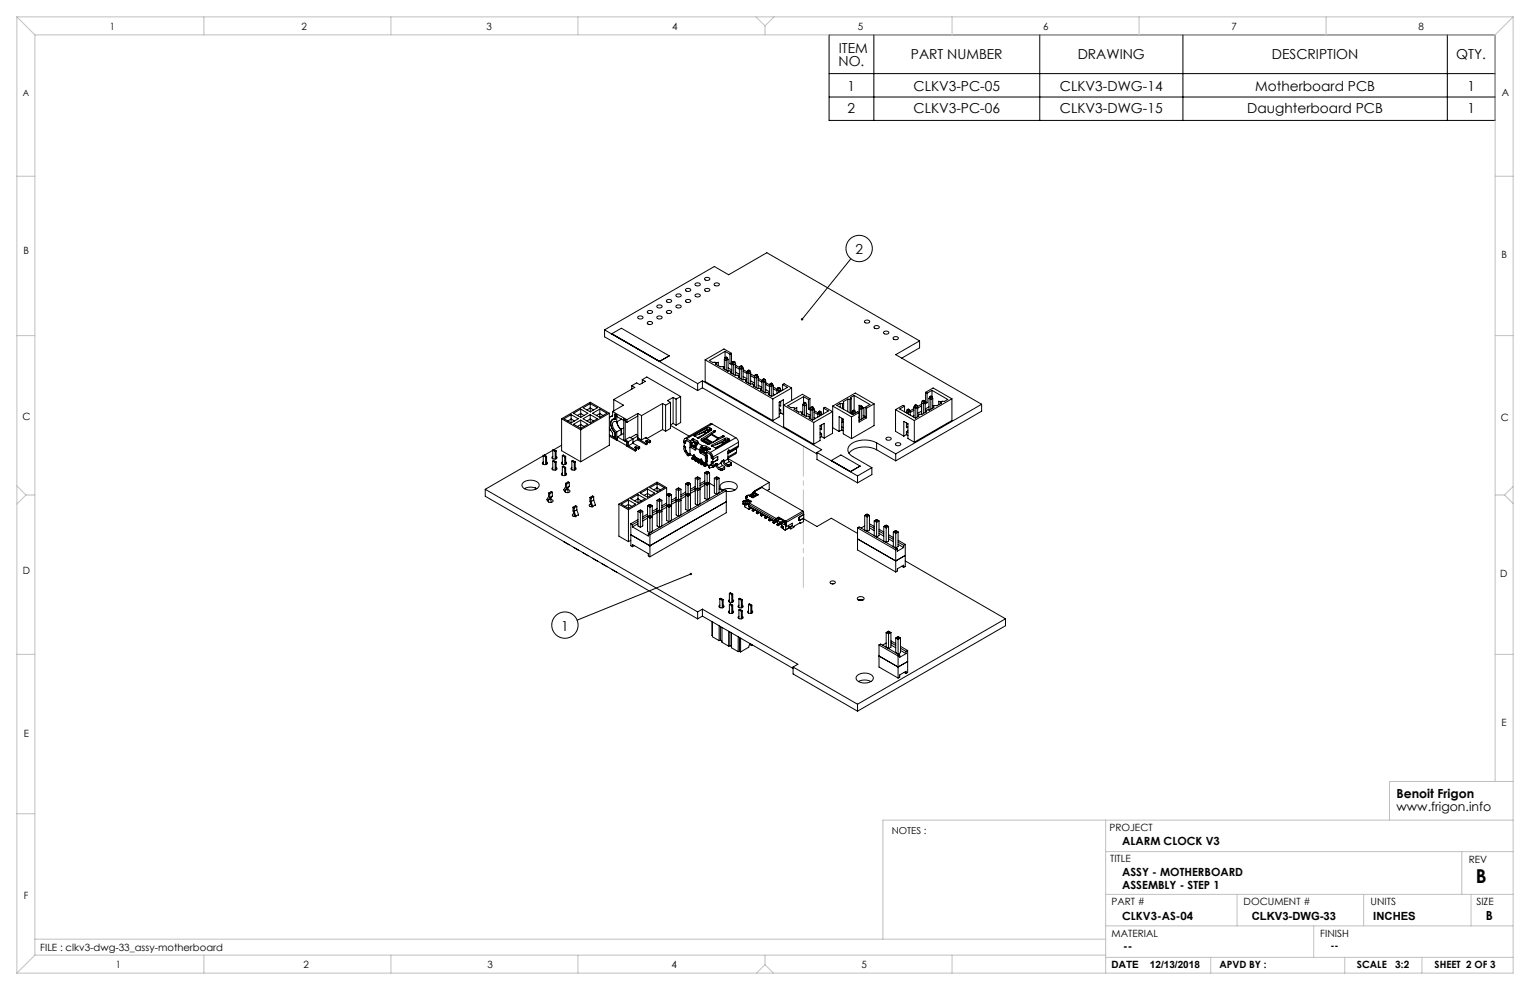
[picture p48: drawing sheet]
<svg xmlns="http://www.w3.org/2000/svg" width="432mm" height="279mm" viewBox="0 0 432 279" stroke-linecap="round" stroke-linejoin="round" font-family="sans-serif">
<defs><g id="words">
<text font-size="5.4" x="416.5" y="249.1">B</text>
<g font-size="3.9">
<text x="236.8" y="14.8">ITEM</text>
<text x="257.1" y="16.8">PART NUMBER</text>
<text x="304.2" y="16.8">DRAWING</text>
<text x="359" y="16.8">DESCRIPTION</text>
<text x="411" y="16.8">QTY.</text>
<text x="236.6" y="18.7">NO.</text>
<text x="239.2" y="25.5">1</text>
<text x="257.8" y="25.5">CLKV3-PC-05</text>
<text x="299.1" y="25.5">CLKV3-DWG-14</text>
<text x="354.2" y="25.5">Motherboard PCB</text>
<text x="414.1" y="25.5">1</text>
<text x="239.2" y="31.8">2</text>
<text x="257.8" y="31.8">CLKV3-PC-06</text>
<text x="299.1" y="31.8">CLKV3-DWG-15</text>
<text x="352" y="31.8">Daughterboard PCB</text>
<text x="414.1" y="31.8">1</text>
<text x="241.4" y="71.8">2</text>
<text x="158.4" y="178.1">1</text>
</g>
<g font-size="3.5">
<text x="394.1" y="225.3">Benoit Frigon</text>
<text x="394.1" y="228.8">www.frigon.info</text>
<text x="419.3" y="259.7">B</text>
</g>
<g font-size="3.2">
<text x="316.7" y="238.4">ALARM CLOCK V3</text>
<text x="316.7" y="247.3">ASSY - MOTHERBOARD</text>
<text x="316.7" y="250.8">ASSEMBLY - STEP 1</text>
<text x="316.7" y="259.7">CLKV3-AS-04</text>
<text x="353.3" y="259.7">CLKV3-DWG-33</text>
<text x="387.6" y="259.7">INCHES</text>
<text x="317" y="268.2">--</text>
</g>
<g font-size="2.8">
<text x="31" y="8.5">1</text>
<text x="85.1" y="8.5">2</text>
<text x="137.3" y="8.5">3</text>
<text x="189.7" y="8.5">4</text>
<text x="242.1" y="8.5">5</text>
<text x="294.4" y="8.5">6</text>
<text x="347.6" y="8.5">7</text>
<text x="400.3" y="8.5">8</text>
<text x="423.8" y="27.2">A</text>
<text x="6.7" y="71.8">B</text>
<text x="423.8" y="72.8">B</text>
<text x="6.4" y="118.6">C</text>
<text x="423.5" y="118.9">C</text>
<text x="6.5" y="162.1">D</text>
<text x="423.4" y="163">D</text>
<text x="6.7" y="207.9">E</text>
<text x="423.7" y="204.9">E</text>
<text x="313.1" y="234.6">PROJECT</text>
<text x="313.3" y="243.2">TITLE</text>
<text x="414.5" y="243.6">REV</text>
<text x="6.7" y="253.8">F</text>
<text x="313.7" y="255.3">PART #</text>
<text x="351" y="255.3">DOCUMENT #</text>
<text x="386.8" y="255.3">UNITS</text>
<text x="416.7" y="255.3">SIZE</text>
<text x="11.4" y="268.4">FILE : clkv3-dwg-33_assy-motherboard</text>
<text x="313.7" y="264.6">MATERIAL</text>
<text x="372.6" y="264.5">FINISH</text>
<text x="375.5" y="267.9">--</text>
<text x="32.7" y="273.3">1</text>
<text x="85.7" y="273.3">2</text>
<text x="137.6" y="273.3">3</text>
<text x="189.6" y="273.3">4</text>
<text x="243.2" y="273.2">5</text>
<text x="313.7" y="273.3">DATE</text>
<text x="324.5" y="273.3">12/13/2018</text>
<text x="344.1" y="273.1">APVD BY :</text>
<text x="383" y="273.1">SCALE</text>
<text x="393.8" y="273.1">3:2</text>
<text x="404.9" y="273.1">SHEET 2 OF 3</text>
</g>
<text font-size="2.7" x="251.7" y="235.2">NOTES :</text>
<text font-size="2.5" x="6.4" y="27">A</text>
</g></defs>
<g fill="none" stroke="#000" stroke-width=".28">
<path d="M234 9.8h188v24.2h-188zM246.6 9.8v24.2M293.4 9.8v24.2M333.8 9.8v24.2M408.5 9.8v24.2M234 27.4h188M234 20.8h188M198.9 78.5a.78 .78 0 0 1 .8-.3 .78 .78 0 0 1 .6 .7 .78 .78 0 0 1-.8 .3 .78 .78 0 0 1-.6-.7zM240.1 73l-13.7 17.1M170.6 93.1l26.3 15.2M170.6 93.1l31-17.9 4 2.3 10.8-6.2 43.1 24.9M170.6 93.1v2l26.3 15.1"/>
<path d="M172.7 94.2l13.4 7.8M172.7 94.2l2.7-1.6 13.4 7.8M172.7 94.2h.1M180 89.4a.78 .78 0 0 1 .8-.3 .78 .78 0 0 1 .6 .7 .78 .78 0 0 1-.8 .3 .78 .78 0 0 1-.6-.7zM182.7 87.9a.78 .78 0 0 1 .8-.3 .78 .78 0 0 1 .6 .6 .78 .78 0 0 1-.8 .3 .78 .78 0 0 1-.6-.6zM182.7 91a.78 .78 0 0 1 .8-.3 .78 .78 0 0 1 .6 .6 .78 .78 0 0 1-.8 .3 .78 .78 0 0 1-.6-.6zM185.4 86.3a.78 .78 0 0 1 .8-.3 .78 .78 0 0 1 .6 .7 .78 .78 0 0 1-.8 .3 .78 .78 0 0 1-.6-.7zM185.4 89.4a.78 .78 0 0 1 .8-.3 .78 .78 0 0 1 .6 .7 .78 .78 0 0 1-.8 .3 .78 .78 0 0 1-.6-.7zM188.1 84.8a.78 .78 0 0 1 .8-.3 .78 .78 0 0 1 .6 .6 .78 .78 0 0 1-.8 .3 .78 .78 0 0 1-.6-.6zM188.1 87.9a.78 .78 0 0 1 .8-.3 .78 .78 0 0 1 .6 .6 .78 .78 0 0 1-.8 .3 .78 .78 0 0 1-.6-.6zM190.8 83.2a.78 .78 0 0 1 .8-.3 .78 .78 0 0 1 .6 .6 .78 .78 0 0 1-.8 .4 .78 .78 0 0 1-.6-.7zM190.8 86.3a.78 .78 0 0 1 .8-.3 .78 .78 0 0 1 .6 .7 .78 .78 0 0 1-.8 .3 .78 .78 0 0 1-.6-.7z"/>
<path d="M193.5 81.7a.78 .78 0 0 1 .8-.4 .78 .78 0 0 1 .6 .7 .78 .78 0 0 1-.8 .3 .78 .78 0 0 1-.6-.6zM193.5 84.8a.78 .78 0 0 1 .8-.3 .78 .78 0 0 1 .6 .6 .78 .78 0 0 1-.8 .3 .78 .78 0 0 1-.6-.6zM196.2 80.1a.78 .78 0 0 1 .8-.3 .78 .78 0 0 1 .6 .6 .78 .78 0 0 1-.8 .3 .78 .78 0 0 1-.6-.6zM196.2 83.2a.78 .78 0 0 1 .8-.3 .78 .78 0 0 1 .6 .6 .78 .78 0 0 1-.8 .4 .78 .78 0 0 1-.6-.7zM198.9 81.7a.78 .78 0 0 1 .8-.4 .78 .78 0 0 1 .6 .7 .78 .78 0 0 1-.8 .3 .78 .78 0 0 1-.6-.6zM201.6 80.1a.78 .78 0 0 1 .8-.3 .78 .78 0 0 1 .6 .6 .78 .78 0 0 1-.8 .3 .78 .78 0 0 1-.6-.6zM204.6 99.2l-4.4 2.5 .9 .6 .7-.1 .3 .2M204.6 99.2l1.4 .8M204.6 99.2v1.7M206 100v2.7M206.4 99.7v2.7M206.4 99.7l-2.1-1.2-5.3 3.1"/>
<path d="M206.4 99.7l-.4 .3M244 90.6a.78 .78 0 0 1 .8-.3 .78 .78 0 0 1 .6 .6 .78 .78 0 0 1-.8 .3 .78 .78 0 0 1-.6-.6zM246.7 92.2a.78 .78 0 0 1 .8-.4 .78 .78 0 0 1 .6 .7 .78 .78 0 0 1-.8 .3 .78 .78 0 0 1-.6-.6zM249.4 93.7a.78 .78 0 0 1 .8-.3 .78 .78 0 0 1 .6 .6 .78 .78 0 0 1-.8 .3 .78 .78 0 0 1-.6-.6zM252.1 95.3a.78 .78 0 0 1 .8-.3 .78 .78 0 0 1 .6 .6 .78 .78 0 0 1-.8 .3 .78 .78 0 0 1-.6-.6zM259.5 96.2v2l-5 2.9M259.5 96.2l-6.7 3.9 24.2 14M158.5 118.2l5.4 3.1M158.5 118.2v9l5.4 3.1M160.2 118.8l1-.5 .9 .5M161.2 117l2 1.2-2 1.2M161.2 117l-2 1.2 2 1.2"/>
<path d="M161.2 117v2.4M162.9 117.3l1-.6 .9 .6M163.9 115.5l2 1.1-2 1.2M163.9 115.5v2.3M163.9 118.6v2.3M163.9 118.6l2 1.1-2 1.2M163.9 115.5l-2 1.1 2 1.2M163.9 118.6l-2 1.1 2 1.2M165.6 118.8l1-.5 .9 .5M165.6 115.7l1-.5 .9 .5M166.6 117l2 1.2-2 1.2M166.6 117l-2 1.2 2 1.2"/>
<path d="M166.6 113.9l-2 1.2 2 1.1M166.6 113.9l2 1.2-2 1.1M166.6 113.9v2.3M166.6 117v2.4M168.3 117.3l1-.6 .9 .6M169.3 115.5l2 1.1-2 1.2M169.3 115.5l-2 1.1 2 1.2M169.3 115.5v2.3M172 116.6l-8.1 4.7M172 116.6v9.1l-8.1 4.6M172 116.6l-5.4-3.1-8.1 4.7M172.1 117.8l-.1 .1"/>
<path d="M172.9 116.1v1.3l-.9 .5M172.9 117.3l-.5 .3M172.9 116.1l4 2.4M173.2 112.8l2.8 1.6-3.1 1.7M173.2 112.8v3.2M173.3 118.2l-.4 .3M173.5 118.3a1.18 1.18 0 0 0-1.1 1.7l.4 1.1 .7 1M173.5 118.3v-1.4l.6 .3v1.9M173.6 116.9v1.5a1.11 1.11 0 0 0-1.1 .5 1.11 1.11 0 0 0 0 1.2l.4 1.1 .7 .9M173.6 118.2l-.1 .1M174.1 119.1a.84 .84 0 0 0-1.1 .1 .84 .84 0 0 0-.1 1l.4 1 .8 .7M174.1 117.5l1.9 1.1"/>
<path d="M174.1 119l.5 1.5 .7 .7v1.5M175.3 118.3h.1M175.4 118.3l-1.3 .8M176 118.6v-.3l.5 .3v.4l.4 .2M176 118.3v5.9l.9 .6v1.1l2.4 1.4M176 118.6h.1M176.4 118.6v5.5M176.9 118.5v.7M178.3 108.8l.8 .5-5.9 3.5M178.3 108.8v1M180 116.7v6.8l1.1 .7M180 116.7l1.1 .6"/>
<path d="M180 116.7l-3.1 1.8M180 117.4l-3.1 1.8M181.1 117.3v6.9M181.3 107.1l1.2-.7 9.6 5.5M181.3 107.1l.8 .5-1.6 .9-.8-.4-1.4 .7M181.3 107.1v1M187 113.9l-5.9 3.4M187 113.9l.8 .5M187 113.9v7.3M187.8 114.4v7.3M188.8 100.4l-2.7 1.6M189.2 113.6l-1.4 .8"/>
<path d="M189.2 113.6v7.3l-1.4 .8M190 119.5l-.8 .4M190 119.5l.8 .5M190 112.2l.8 .4M190 112.2l-1.6 .9 .8 .5M190 112.2v7.3M190.8 112.6v7.4M192.1 111.9l-1.3 .7M192.1 111.9v7.4l-1.3 .7M196.9 108.3v1.9M198.2 107.5l33.7 19.4-1.3 .8M198.2 107.5l-1.3 .8"/>
<path d="M198.2 107.5v1.9M198.2 109.4l32.4 18.7M198.2 109.4l-1.3 .8M199 101.6l19.1 11M199 101.6v6.1l19.1 11M201 119.7l-.5-.1-7.3 4.2M201 119.7l-7.2 4.1M201 119.7l6.7 3.8M202.1 102.4l-.1 .4 1.3 .7h.6l.3 .1M202.1 102.6l.6-.4v1M202.1 102.4v.4M204.2 103.6l-.1 .4 1.3 .7h.6l.3 .2"/>
<path d="M204.2 103.6v.5M204.4 101.4l.6 .3 .5-.3M204.4 103.5l-.2 .1M204.4 101.4v2.8M204.6 100.9l.4-.1 .3 .1M204.6 100.9l-.2 .5M204.6 100.9l.4 .2M205 101.1v3.4M205.3 100.9l.2 .5M205.3 100.9l-.3 .2M205.5 103.8l1 .6M205.5 101.4v3.3"/>
<path d="M206 102.7l.5 .3M206.3 104.9l-.1 .3 1.3 .8 .6-.1 .4 .2M206.3 104.9v.4M206.4 102.4l.2 .1M206.4 102.4l-.4 .3M206.5 102.7l.6 .3 .5-.3M206.5 102.7v2.7M206.8 102.2l.3 .1M206.8 102.2l.3-.2 .3 .2M206.8 102.2l-.3 .5M207.1 102.3v3.4M207.4 102.2l.2 .5"/>
<path d="M207.4 102.2l-.3 .1M207.6 103.6l1.1 .6M207.6 105l1.1 .7M207.6 103.1l1.1 .6M207.6 102.7v3.3M208.5 106.1l-.2 .4 1.3 .7 .7-.1 .3 .2M208.5 106.1v.4M208.7 103.9l.5 .3 .5-.3M208.7 103.9v2.7M208.9 103.4l.3 .2M208.9 103.4l.3-.2 .3 .2M208.9 103.4l-.2 .5"/>
<path d="M209.2 103.6v3.3M209.5 103.4l.2 .5M209.5 103.4l-.3 .2M209.7 104.8l1.1 .6M209.7 106.3l1.1 .6M209.7 104.3l1.2 .7M209.7 103.9v3.3M210.6 107.3l-.1 .4 1.2 .7h.7l.3 .1M210.6 107.3v.4M210.8 105.1l.5 .3 .5-.3M210.8 105.1v2.8M211 104.6l.3 .2"/>
<path d="M211 104.6l.3-.2 .3 .2M211 104.6l-.2 .5M211.3 104.8v3.4M211.6 104.6l.2 .5M211.6 104.6l-.3 .2M211.8 106l1.1 .6M211.8 107.5l1.1 .6M211.8 105.5l1.2 .7M211.8 105.1v3.3M212.7 108.5l-.1 .4 1.3 .7h.6l.3 .2M212.7 108.5v.5M212.9 106.3l.5 .3 .6-.3"/>
<path d="M212.9 106.3v2.8M213.1 105.8l.3 .2M213.1 105.8l.3-.1 .4 .1M213.1 105.8l-.2 .5M213.4 106v3.4M213.8 105.8l.2 .5M213.8 105.8l-.4 .2M214 107.2l1 .7M214 108.7l1 .6M214 106.8l1.1 .6M214 106.3v3.3M214.8 109.8l-.1 .3 1.3 .8 .6-.1 .3 .2"/>
<path d="M214.8 109.8v.4M215 107.6l.6 .3 .5-.3M215 107.6v2.7M215.2 107.1l.4 .1M215.2 107.1l.4-.2 .3 .2M215.2 107.1l-.2 .5M215.6 107.2v3.4M215.9 107.1l.2 .5M215.9 107.1l-.3 .1M216.1 108.5l1.1 .6M216.1 109.9l1.1 .7M216.1 108l1.1 .6"/>
<path d="M216.1 107.6v3.3M216.9 111v.4M217.2 108.8l.5 .3 .5-.3M217.2 108.8v2.7M217.4 108.3l.3 .2M217.4 108.3l.3-.2 .3 .2M217.4 108.3l-.2 .5M217.7 108.5v3.3M218 108.3l.2 .5M218 108.3l-.3 .2M218.1 112.6v6.1M218.2 109.7l1.1 .6"/>
<path d="M218.2 111.2l.4 .2M218.2 109.2l1.1 .7M218.2 108.8v2.9M219.3 110l.5 .3 .5-.3M219.3 110v1M219.5 109.5l.3 .2M219.5 109.5l.3-.2 .3 .2M219.5 109.5l-.2 .5M219.8 109.7v1M219.9 115.5l.4 .2M220.1 109.5l.2 .5M220.1 109.5l-.3 .2"/>
<path d="M220.3 113.2v1.4l-.4-.2M220.3 116.6l.8 .4M220.3 110v.4M220.3 115.7v.9M220.3 115.7l-.4 .2M220.3 116.6l-.4 .2M220.9 108.5l1.3 .8-4.4 2.6-1-.5 .1-.4M220.9 108.5l.4-.2 2.1 1.2M220.9 108.5v1.6M221.1 117v-4.2l-1.2 .7v4.2l-1.8 1M221.2 114.3l8.4 4.9M221.2 114.3v6.2l8.4 4.9"/>
<path d="M221.2 116.9l-.1 .1M223.4 109.5l-5.3 3.1M223.4 109.5v3.5M224.2 115.2l-.1 .4 1.3 .7 .6-.1 .4 .2M224.2 115.4l.7-.4v1M224.2 115.2v.4M226.4 116.4l-.2 .4 1.3 .7h.7l.3 .1M226.4 116.4v.4M226.6 114.2l.5 .3 .5-.3M226.6 116.2l-.3 .2M226.6 114.2v2.8M226.8 111.9l-4.5 2.6 1 .6 .6-.1 .3 .2"/>
<path d="M226.8 111.9l1.4 .8M226.8 111.9v1.8M226.8 113.7l.3 .2M226.8 113.7l.3-.2 .3 .2M226.8 113.7l-.2 .5M227.1 113.9v3.4M227.4 113.7l.2 .5M227.4 113.7l-.3 .2M227.6 116.6l1.1 .6M227.6 114.2v3.3M228.2 112.7v2.7M228.2 115.4l.5 .3"/>
<path d="M228.5 117.6v.5M228.6 112.5l-2.1-1.2-5.3 3M228.6 112.5l-.4 .2M228.6 115.2l-.4 .2M228.6 115.2l.2 .1M228.6 112.5v2.7M228.7 115.4l.5 .3 .5-.3M228.7 115.4v2.8M228.9 114.9l.3 .2M228.9 114.9l.3-.1 .3 .1M228.9 114.9l-.2 .5M229.2 115.1v3.4"/>
<path d="M229.5 114.9l.2 .5M229.5 114.9l-.3 .2M229.6 119.2v6.2M229.7 116.4l1.1 .6M229.7 117.8l.5 .3M229.7 115.4v2.9M229.7 115.9l1.2 .6M230.8 116.7l.5 .3 .6-.3M230.8 116.7v1M231 116.2l-.2 .5M231 116.2l.3 .2M231 116.2l.3-.2 .4 .2"/>
<path d="M231.3 116.4v1M231.7 116.2l.2 .5M231.7 116.2l-.4 .2M231.9 119.9v1.4l-.5-.3M231.9 116.7v.4M231.9 120l-.5 .2M232.4 115.2l1.4 .8-4.5 2.6-.9-.6 .1-.4M232.4 115.2l.4-.3 2.1 1.3M232.4 115.2v1.6M234.9 116.2l-5.3 3M234.9 116.2v6.1l-2.3 1.3M235 114.6v6.1l1.8 1.1"/>
<path d="M235 114.6l5.3 3.1M237.1 113.9l-.9 .5 4.4 2.6 1.4-.8 .4 .2-2.1 1.3M237.1 113.9h.7M237.1 113.9v1.1M237.6 118v3.3M237.6 119.2h.2M237.8 113.9v1.4M237.8 118.2v1M238 119.1l-.2 .1M238.1 113.7l-.3 .2M238.1 113.7v1.8M239.3 112.6l.6 .1"/>
<path d="M239.3 112.6l-1.3 .8 .1 .3M239.3 112.6v3.6M239.9 112.7v3.9M240.2 112.5l-.3 .2M240.2 112.5v4.2M240.3 117.7v6.1M240.4 116.4l.6 .3 .5-.3M240.4 116.4v.5M240.6 115.9l-.2 .5M240.6 115.9l.4 .2M240.6 115.9l.4-.1 .3 .1M241 116.1v.7"/>
<path d="M241.1 111.6l4.4 2.6-1.4 .8M241.1 111.6l-1 .6 .1 .3M241.1 111.6v4.2M241.3 115.9l.2 .5M241.3 115.9l-.3 .2M241.5 116.4v.1M242.4 117.7h.1M242.5 118.5l.1 .1M242.5 117.8l-.1 .1M242.5 115.2v3.3M242.8 114.7l-.3 .5M242.8 114.7l.3 .2"/>
<path d="M242.8 114.7l.3-.2 .3 .2M242.9 114.6l-.5-.2v4.7l2.2-1.2M243.1 114.9v3.4M243.4 114.7l.2 .5-.5 .3-.6-.3M243.4 114.7l-.3 .2M243.5 115l.1 3M243.6 117.2l.5 .3M244.1 115l.5 .2M244.1 117.7l.5 .2M244.1 115v2.7M244.1 117.7l-1.7 .9M244.6 115.2v2.7"/>
<path d="M246.7 114l-2.1 1.2M246.7 114l-5.3-3.1-6.4 3.7M246.7 114v6.1l-6.4 3.7M252.7 115.6v6.1l2.4 1.4M252.7 115.6l5.3 3.1M255.3 114.6l-.4-.2-2.2 1.2M255.3 114.6l-1.4 .8 4.5 2.6 .9-.5-.1-.4M255.3 114.6v1.6M255.8 116.1v.4M255.8 119.4v1.3l.4-.2M255.8 116.1l.5 .3 .6-.3M256 115.6l-.2 .5"/>
<path d="M256 115.6l.3 .2M256 115.6l.3-.2 .4 .2M256.2 119.6v4.2l1.8 1M256.2 119.7l-1.1-.8v4.2M256.3 115.8v1M256.7 115.6l.2 .5M256.7 115.6l-.4 .2M256.9 116.1v1M257.9 115.8l-1 .6M257.9 117.3l-.4 .2M257.9 114.9l.6 .3 .5-.3M257.9 114.9v2.9"/>
<path d="M257.9 115.3l-1.1 .7M258 118.7v6.1M258.1 114.4l-.2 .5M258.1 114.4l.4 .2M258.1 114.4l.4-.2 .3 .2M258.5 114.6v3.3M258.8 114.4l-.3 .2M258.8 114.4l.2 .5M259 114.9v2.7M259.2 117.1v.4M260.1 114.6l-1.1 .6M260.1 116l-1.1 .7"/>
<path d="M260.1 113.7l.5 .3 .5-.3M260.1 114.1l-1.2 .6M260.1 113.7v3.3M260.3 113.2l.3-.2 .3 .2M260.3 113.2l-.2 .5M260.3 113.2l.3 .2M260.6 113.4v3.3M260.9 113.2l.2 .5M260.9 113.2l-.3 .2M261.1 113.7v2.7M261.2 110.7l.4 .3M261.2 110.7l2.1-1.2 5.3 3.1"/>
<path d="M261.2 113.4l.4 .3M261.2 113.4l-.1 .1M261.2 110.7v2.7M261.3 115.9l.1 .3-1.2 .8-.7-.1-.3 .2M261.3 115.9v.4M261.6 113.7l-.5 .3M261.6 111v2.7M262.2 114.8l-1.1 .6M262.2 112.4l.5 .3 .5-.3M262.2 112.4v3.3M262.4 111.9l.3-.1 .3 .1M262.4 111.9l-.2 .5"/>
<path d="M262.4 111.9l.3 .2M262.7 112.1v3.4M263 110.2l4.5 2.5-1 .6-.6-.1-.3 .2M263 110.2l-1.4 .8M263 110.2v1.7M263 111.9l-.3 .2M263 111.9l.2 .5M263.2 114.5l.3 .1M263.2 112.4v2.8M263.5 114.6l.1 .4-1.3 .7h-.7l-.3 .2M263.5 114.6v.5M265.6 113.4l.1 .4-1.3 .7h-.6l-.3 .1"/>
<path d="M265.6 113.6l-.7-.4v1M265.6 113.4v.4M268.6 112.6v6.1l-10.6 6.1M268.6 112.6l-10.6 6.1M277 114.1l-24.2 14M277 114.1v2l-24.2 14M136.9 138.1l60 34.6M136.9 138.1v2l60 34.6M147.6 136.2a3.3 3.3 0 0 1 4.5 .4 1.53 1.53 0 0 1-1.7 1.7h-1.3a1.39 1.39 0 0 1-1.4-.6 1.39 1.39 0 0 1-.1-1.5zM151.1 137.7v.4M151.2 137.8v.3M151.5 137.9a3.8 3.8 0 0 0-3.5 0"/>
<path d="M153.3 130.4l-.2 .1a.69 .69 0 0 0 .7 .6 .69 .69 0 0 0 .7-.6l-.2-.1M153.3 128.6l.3-.2 .7 .4M153.3 128.6l-16.4 9.5M153.3 128.6l.7 .4M153.3 128.6v2.4M154 129v2.1M154.3 128.8l-.3 .2M154.3 128.8v2.2M154.8 139.2l.3 .1M154.8 139.2v.9l-.4 .8v.3M155.1 139.3v1.1M155.9 138.9l-.3-.2-.8 .5"/>
<path d="M155.9 140l-.8 .4M155.9 138.9l-.8 .4M155.9 138.9v1.1M155.9 140l-.5 .8M156 128.8l-.2 .2a.69 .69 0 0 0 .7 .6 .69 .69 0 0 0 .7-.6l-.3-.2M156 131.9l-.2 .2a.69 .69 0 0 0 .7 .6 .69 .69 0 0 0 .7-.6l-.3-.2M156 127.1l-2.4 1.4M156 130.1l.7 .4M156 130.1l.3-.1 .6 .4M156 127v2.5M156 130.1v2.5M156 127l.7 .4"/>
<path d="M156.3 126.9l.6 .3M156.7 127.4v2.2M156.7 130.5v2.2M156.9 130.4l-.2 .1M156.9 127.2v2.3M156.9 130.4v2.2M156.9 127.2l-.2 .2M158.5 125.7l-2.5 1.3M158.7 130.4l-.3 .3 .2 .3M158.7 133.5l-.3 .3 .2 .3M158.7 131.7l.7 .4M158.7 128.6v2.4"/>
<path d="M158.7 131.7v2.4M158.7 131.7l.3-.2 .6 .4M158.7 128.6l.3-.2 .6 .4M158.7 128.6l.7 .4M159.4 129v2.1M159.4 132.1v2.1M159.5 138.4v.5M159.6 136.4l.3 .2M159.6 136.4v1l-.5 .8 .1 .3M159.6 130.4l.3 .3-.2 .3h-1.1M159.6 133.5l.3 .3-.2 .3h-1.1M159.6 131.9l-.2 .2"/>
<path d="M159.6 128.8v2.2M159.6 131.9v2.2M159.6 128.8l-.2 .2M159.9 136.6v1.1M159.9 137.7l-.4 .7M160.2 138l-.7 .4M160.2 138l.1 1M160.2 138.2l.6 .2a.75 .75 0 0 1-.6 .7 .75 .75 0 0 1-.8-.5M160.7 136.2l-.4-.2-.7 .4M160.7 137.2l-.8 .5M160.7 136.2l-.8 .4M160.7 136.2v1"/>
<path d="M160.7 137.2l-.5 .8M161.4 131.9l-.3 .4 .2 .3M161.4 130.1l.7 .4M161.4 130.1v2.5M161.4 130.1l.3-.1 .6 .4M162.1 130.5v2.2M162.3 131.9l.3 .4-.2 .3h-1.1M162.3 130.4l-.2 .1M162.3 130.4v2.2M162.9 120.4l1-.6 .9 .6M163.9 121.3v9M172 120.6l.9 1.6v.9l.6 .4"/>
<path d="M172 122.7l2.1 1.2 .2-.1M172 121.2l.4 .3M172 123.1l2.1 1.2M173.5 122.1v1.4M173.6 122.1h-.1M173.6 122.1v1.6M173.6 123.4l-.1 .1M174.1 121.9v2.4M174.3 123.3l2.6 1.5M174.3 123.3v1l2.6 1.5M174.3 124.2l-.2 .1M176 120.8l-1.9 1.1"/>
<path d="M176 122.3l-1.7 1M176.4 124.1l.9 .5M177.3 124.6v1.2M177.3 125.8l2 1.1M178.6 123.9l-.9-.5-1.3 .7M178.6 125.1l1.9 1.1M178.6 125.1l-1.3 .7M178.6 123.9l-1.3 .7M178.6 123.9v1.2M179.3 126.9v.4M179.3 126.5h.2M179.5 122.6l.5 .3"/>
<path d="M179.5 126.1l-.4 .2 .5 .4M179.5 126.1l.7 .3M179.5 126.1v.4M179.5 126.5l.7 .2M179.6 126.7l-.3 .2M179.6 126.7v.4l-.3 .2M179.6 122.5l-1.7 1M180 123.8v.4l2.3 1.3M180 123.1l-1.4 .8M180 124l-1.4 .8M180 123.8l2.3 1.3M180.1 139.6l2 1.1-2 1.2"/>
<path d="M180.1 139.6l-2.1 1.1 2.1 1.2M180.1 139.6v2.3M180.2 126.4v.3M180.2 123.7l-.2 .1M180.5 126.2v.3l-.3 .2M180.5 126.2l-.3 .2M181.8 139.8l.9-.5 1 .5M182.1 123.5l1.5 .9M182.3 123.7v-.3l-1.2 .8M182.3 125.1v.4M182.4 124.7h.2M182.6 124.4l-.4 .1 .5 .4"/>
<path d="M182.6 124.4l.7 .2M182.6 124.4v.3M182.6 124.7l.7 .3M182.7 124.9l-.4 .2M182.7 124.9v.4l-.4 .2M182.7 138l2.1 1.2-2.1 1.1M182.7 138l-2 1.2 2 1.1M182.7 138v2.3M183.3 124.6v.4M183.6 124.4l-.3 .2M183.6 124.4v.4l-.3 .2M184.5 138.2l.9-.5 1 .5"/>
<path d="M185.4 136.5l2.1 1.1-2.1 1.2M185.4 136.5l-2 1.1 2 1.2M185.4 136.5v2.3M187 121.2l-4.5 2.6M187 121.2l.8 .5M188.1 137.6v9.3l.7 .4v-4.6M188.1 137.6l-2.7-1.5-10.7 6.2M188.1 137.6l-10.7 6.2M188.5 139.4l-.4 .2 .7 .4 .7-.4M188.5 139.4l.3-.2 .7 .4M188.5 139.4l.3 .2M188.8 139.6v2.8"/>
<path d="M189.1 139.4l-.3 .2M189.2 120.1l5.3 3M189.5 139.6v7.3M190.8 138.1l.7 .4 .7-.4M190.8 138.1l.7-.4 .7 .4M190.8 138.1v7.2l.7 .4v-4.6M191.2 137.9l.3 .1M191.5 138v2.8M191.8 137.9l-.3 .1M192.2 138.1v7.2M193 124.7l.5 .3zM193 126l.1 1.1 .9 1.4"/>
<path d="M193 126l.5 .2M193.1 125.9l.4 .2v.8M193.1 124.9v1M193.1 125.9l-.1 .1M193.1 124.8v.1M193.5 126.9v.3M193.5 124.5v.6l-.4-.2M193.5 126.9l.1 .3M193.5 126.9h.1M193.5 138.9l-1.3 .7M193.5 136.5l.7 .4 .7-.4M193.5 136.5v7.3l.7 .4v-4.6"/>
<path d="M193.5 139.4l-1.3 .8M193.5 127.2l.8 1.1M193.6 127.2l1.1 1.2M193.6 127.2h-.1M193.8 124.3l-.3 .2M193.8 123.8a.45 .45 0 0 0-.6 0 .45 .45 0 0 0-.2 .5v.4M193.8 123.8l1 .6M193.8 124.3l1 .6M193.8 124.4l-.3 .3M193.9 136.3l.3-.2 .7 .4M193.9 136.3l-.4 .2M193.9 139.4l.3 .2"/>
<path d="M193.9 136.3l.3 .2M194 128.5l.3 .1M194.2 139.2l-.3 .2M194.2 139.2l.7 .4-.7 .4-.7-.4 .4-.2M194.2 136.5v2.7M194.3 128.3l.2 .1M194.3 128.3l-.3 .2M194.5 139.4l-.3 .2M194.5 136.3l-.3 .2M194.5 128.4l-.2 .2M194.6 128.4h-.1M194.7 128.4l-.4 .2"/>
<path d="M194.7 128l.2 .3 .8 .5 .3-.2M194.7 124.9v3.5M194.8 124.9l.5 1M194.8 124.4l.5 .6M194.9 136.5v7.3M194.9 128.3l-.2 .1M194.9 125.2l.1 .1M194.9 125.1v.1M194.9 125.2v1M194.9 126.3l-.2 .1M194.9 126.3l1.3 .7M195.2 129.3l.3 .2"/>
<path d="M195.2 129.3v.2l.3 .2M195.3 125l.4 .8M195.3 124.1l.5 .6M195.3 124.1l-.5 .3M195.4 126l-.6 .2M195.4 126l1 .6M195.4 126l-.5 .3M195.4 123.9h.3M195.4 123.9l-.3 .1 .2 .1M195.4 123.9v.3M195.4 126v.1M195.5 129.1l.4 .2"/>
<path d="M195.5 129.1l-.3 .2M195.5 129.5v.2M195.6 124.3l.1 .1M195.7 128.9l-.2 .2M195.7 128.9l.3 .2M195.7 125.8l.2 .1M195.7 125.8l-.4 .1M195.7 128.5v.4M195.7 124.4l1.1 .6M195.7 123.9l1.1 .6M195.7 123.9v.5M195.8 124.7l.4 .8-.3 .4"/>
<path d="M195.8 124.7l-.5 .3M195.8 126.1l.5 .3M195.8 126.1v.2M195.8 124.8l1.1 .5M195.9 129.3l-.4 .2M195.9 122.9v.1M195.9 123h.1M195.9 128.4l.2 .5 1.9 1M195.9 128.4l-.2 .1M195.9 125.9h-.6M196 129.1l-.1 .2M196 128.6v.5"/>
<path d="M196 128.8l.1 .1M196 125.1l.7 .4M196.1 129.8l.3 .2M196.1 129.8v.2l.3 .2M196.1 125.9l.3 .2M196.1 125.9l-.3 .2M196.1 125.8v.1M196.2 129l-.2 .4-.5 .3M196.2 128.9v.1M196.2 135v7.2l.7 .4v-4.6M196.2 138.1l.7-.4 .7 .4-.7 .4zM196.2 135l.7 .4 .7-.4"/>
<path d="M196.2 138.5l-1.3 .7M196.2 137.8l-1.3 .8M196.2 137.3l-1.3 .8M196.2 125.6l.4 .2M196.3 126.4v.1M196.4 126.8l-.2 .2M196.4 126.4v.4M196.4 126.4l1 .7M196.4 126.3l-.1 .1M196.4 129.6l.3 .2M196.4 130v.2M196.4 129.6l-.3 .2"/>
<path d="M196.5 129.4l-.1 .2M196.5 129.4l.3 .2M196.5 129.1v.3M196.6 134.7l.3-.1 .7 .4M196.6 134.7l.3 .2M196.6 134.7l-.4 .3M196.6 137.9l.3 .1M196.7 129.8l-.3 .2M196.8 124.5l.3 .3-.1 .3M196.8 125l.2 .2M196.8 124.5v.5M196.8 129.6l-.1 .2"/>
<path d="M196.8 129.3v.3M196.9 134.9v2.8M196.9 123.5h.1M196.9 130.3v.2l.3 .2M196.9 130.3l.3 .1M197 129.4l-.1 .4-.5 .4M197 125.1l-.6 1.3M197 125.1l1.2 .7M197.2 137.9l-.3 .1M197.2 134.7l-.3 .2M197.2 130.1l.4 .2M197.2 130.1l-.3 .2"/>
<path d="M197.2 130.4v.3M197.4 129.9l-.2 .2M197.4 129.9l.3 .2M197.4 129.6v.3M197.4 127.5l.2 .3M197.4 127.1v.4M197.6 135v7.2M197.6 130.3l-.4 .1M197.6 127.8l1.3 .7M197.7 130.1l-.1 .2M197.7 129.7v.4M197.7 126.2l-.3 .9"/>
<path d="M197.7 126.2l.3 .2M197.8 130.7l.3 .2M197.8 130.7v.3l.3 .2M197.9 127.2l.2 .4M197.9 126.9l.2 .2M197.9 126.8v.4M197.9 127.2l-.5 .3M197.9 126.8l.2 .1M197.9 129.9l-.2 .4-.5 .4M197.9 129.6l.2 .3M197.9 129.6l-.2 .1M198 127v.5"/>
<path d="M198 129.7v.2M198 129.9h.1M198 123.9l-.2 .2 .2 .3M198 123.9v.5M198 126.4l-.1 .4M198 129.6l-.3 .2M198.1 127.6l1.2 .7M198.1 127.6l-.5 .2M198.1 130.6l.3 .1M198.1 126.9v.2M198.1 130.9v.3M198.1 130.6l-.3 .1"/>
<path d="M198.1 129.9v.3l.8 .4 .2-.1M198.2 130.4l-.1 .2M198.2 130.4l.3 .2M198.2 130.2v.2M198.2 124.2v.3M198.2 125.8l1.1 .2M198.2 126.3l1.1 .1M198.2 125.8l-.5 .4M198.2 126.3l-.2 .1M198.2 125.8v.5M198.2 126.3l.2 .1M198.3 127.6l.5 .2"/>
<path d="M198.3 127.6v.1M198.4 126.4l-.3 .5M198.4 130.7l-.3 .2M198.4 126.9l.5 .2M198.4 126.5l.8 .5M198.4 126.5v.4M198.4 126.9l-.3 .2M198.5 130.6l-.1 .1M198.5 130.4v.2M198.5 124.1l-.1 .3 1.7 1M198.5 124.1l1.8 1M198.5 126.3l.9 .5"/>
<path d="M198.5 126.3l-.1 .1M198.5 126.3l-.1 .2M198.6 127.4l-.3 .2M198.6 127.4l.2 .5M198.6 122.1l-2.6 .9M198.6 122.1l.6 .3M198.6 131.2l.3 .2M198.6 131.2v.3l.3 .2M198.6 124h.1M198.7 124.5v.3M198.7 127l-.1 .4M198.7 130.5l-.6 .7"/>
<path d="M198.8 123.8l1.8 1.1M198.8 123.8l-.3 .3M198.8 123.8l.4 .1M198.9 121.9l-.3 .2M198.9 121.9l.5 .3M198.9 128.5l.2 .4M198.9 136.9l-1.3 .8M198.9 133.4l.7-.4 .7 .4M198.9 133.4l.7 .4 .7-.4M198.9 133.4v7.3l.7 .3M198.9 136.3l-1.3 .8M198.9 135.8l-1.3 .7"/>
<path d="M198.9 131.1l.4 .1M198.9 131.4v.3M198.9 131.1l-.3 .1M199 127.1l.6-.4 .4 .1-.5 .3M199 130.9l-.1 .2M199 130.9l.4 .2M199.1 128.9v1.6M199.2 122.4l-2.3 1.1M199.2 123.9l1.8 1h-.4M199.2 124.9l-.2 .1M199.3 131.2l-.4 .2M199.3 128.3l.2 .4-.4 .2"/>
<path d="M199.3 128.3l-.4 .2M199.3 136.3l.3 .2M199.3 133.2l.3 .2M199.3 127.6l1.3 .7 .2 .9M199.3 127.6l-.4 .4 .4-.3M199.3 127.8l.2 .1M199.3 127.8l-.1 .4M199.3 127.6h.1M199.3 121.4l.5 .3M199.3 121.4l-.4 .5M199.3 126.4l.8 .5 .3-.1M199.3 126l1.1 .6"/>
<path d="M199.3 126v.4M199.3 121.4l.5 .1M199.3 121.4h.1M199.4 131.1l-.1 .1M199.4 122.2l-.2 .2M199.4 123.8l-.2 .1M199.4 123.8l1.8 1.1M199.4 127.6l-.1 .2M199.4 130.8h.1M199.4 130.4v.7M199.5 127.1h-.4l-.5 .3M199.5 127.1l1 .6"/>
<path d="M199.5 130.3h.1M199.5 120.8h.8M199.5 130.2l-.5 .4v.3M199.5 121.3h.8M199.5 120.8l-3.6 2.1M199.5 120.8v.5M199.5 129.1h.1M199.5 130.2l-.4 .3M199.5 121.3l-2.3 1.3M199.5 131.2l1.1 .1M199.5 127.6v3.6M199.5 129.3h.1"/>
<path d="M199.5 130h.1M199.5 131.2l-.6 .5M199.6 136.1l.7 .4-.7 .4-.7-.4 .4-.2M199.6 133.4v2.7M199.6 136.5v4.5M199.6 136.1l-.3 .2M199.8 121.7l-.4 .5M199.8 121.7h.1M199.8 121.7l.1 .3M199.8 121.5h.1M199.8 121.5v.2M199.9 136.3l-.3 .2"/>
<path d="M199.9 133.2l-.3 .2M199.9 125.2l-.2 .1M199.9 121.6l.1 .3M199.9 131.6l.3 .5M200 131.6l.2 .5M200.3 133.4v7.3l-.7 .3M200.3 136.4l1.3 .8M200.3 125.1l-.1 .2M200.3 131.3v.1M200.3 120.8l.4 .2M200.3 120.8v.5M200.4 126.6v.2"/>
<path d="M200.4 128.2l.3 .7M200.5 127.7l.5 .6 .2 .7M200.5 131.3l-.5 .3M200.5 122.7l-2.5 1.7M200.6 121.4l-.6 .3M200.6 121.4v.1M200.6 124.9l-.3 .2M200.6 122.6l-1.2 1.2M200.6 122.6l2 1.2M200.7 121l.1 .4-3.6 2.3-1.2-.7M200.7 121v.5l-.4-.2M200.7 131.3l-.7 .3"/>
<path d="M200.7 131.3h.1M200.7 131.1l-.1 .2M200.7 129.3l.4 .2M200.7 128.9v.4M200.8 131.2l-.1 .1M200.8 129.2v.1M200.8 130.5l-.1 .8M200.8 129.2l.4 .2M200.8 130.5l.4 .3M200.8 128.9h-.1M200.8 131.1h-.1M200.8 125.8l.2 .1"/>
<path d="M200.8 125.7v.1M200.8 129.3h-.1M200.8 129.3l.4 .2M200.8 130.3v.2M200.8 122.5l-.2 .1M200.8 122.5l2 1.1M201 125.9l.9 .5M201.1 130.5l-.4-.2v.8M201.1 129.5v1M201.2 131.4l-.2 .4-.8 .3M201.2 129v.4M201.2 130.8v.6"/>
<path d="M201.2 129.5h-.1M201.3 130.4l-.2 .1M201.3 130.4l.1 .1M201.4 130.5l-.2 .3M201.5 121.6l-3.5 2.3M201.5 121.6v.5M201.6 135l.7 .4 .7-.4M201.8 121.6h-.3M201.8 121.6l.1 .1M201.8 121.6v.3M201.9 121.7v.1M201.9 121.8l-1.1 .7"/>
<path d="M201.9 126.4v.1M201.9 126.4h.1M201.9 126.5h.1M202 134.7l.3-.1 .7 .4M202 134.7l-.4 .3M202 134.7l.3 .2M202 130.9l-.1 .4-.9 .5h.4l.2-.3M202 130.9h.1M202 130.9l.1 .3a2.05 2.05 0 0 0 1.3 1.6M202 131.1v.1M202.1 131.4l-.7 .4M202.3 130.8l.2 .1"/>
<path d="M202.3 130.8l-1.1 .6M202.3 134.9v4.6l-.7-.4v-4.1M202.4 129.8l-1.1 .6M202.4 129.8h.1M202.5 128.9l-1.2 .6-.1-.1M202.5 128.9h.1M202.5 131.3l.4 .7M202.5 130.9v.4M202.5 129.8l-1.1 .7M202.5 129.6l-.1 .2M202.5 128.9v.7M202.5 129.6l.1 .1"/>
<path d="M202.6 134.7l-.3 .2M202.6 129.7l-.1 .1M202.6 128.9v.8M202.6 123.8l-1.2 .9M202.8 125.1l.1 .1M202.8 123.6l-.2 .2M202.9 132l.5 .3M203 135v4.1M203 137.9l1 .6M203.4 132.3h.4M203.4 132.8h.4M203.4 132.3v.5"/>
<path d="M203.5 130.6l.5 .8M203.5 130.6l-1 .7M203.6 124.9l-2.6 1M203.6 124.9l.5 .3M203.8 132.3v.5M203.8 124.8l-.2 .1M203.8 124.8l.6 .3M203.9 138.3a3.8 3.8 0 0 1 3.5 0M203.9 138.3a1.16 1.16 0 0 1-.7-1.3 1.16 1.16 0 0 1 1.2-.9 2.74 2.74 0 0 1 3.7 1.2 2.6 2.6 0 0 1-3.1 1.4M203.9 138.3l.2 .1M203.9 123h.3M203.9 123l-1.1 .6"/>
<path d="M203.9 123v.4M204 131.4l.5 .3-.1 .2M204 131.4l-1.1 .6M204 130v.1a2.05 2.05 0 0 0 1.3 1.5M204.1 125.2l-2.2 1.2M204.2 129.8l.2 .2M204.2 129.8l-.6 .4-.1 .4M204.2 124.4l-2.2 1.1M204.2 123l.1 .1M204.2 123v.3M204.3 123.2l-4.1 2.1h-.6l-1.6-.9M204.3 123.1v.1"/>
<path d="M204.3 124.3l.5 .3M204.3 124.3l-.5 .5M204.3 124.3l.5 .1M204.3 124.3h.1M204.4 125.1l-.3 .1M204.4 130.1l.4 .8M204.4 130v.1M204.4 131.9v.5M204.4 131.9l-.6 .4M204.4 132.4l-.6 .4M204.5 131.8l-.1 .6M204.6 123.7h.8"/>
<path d="M204.6 124.2h.8M204.6 123.7v.5M204.6 123.7l-3.8 2M204.6 124.2l-.2 .1M204.8 124.6l-.4 .5M204.8 124.6h.1M204.8 130.9l.5 .3M204.8 124.4h.1M204.8 124.4v.2M204.9 124.4v.5l-.1-.3M205 138.5l-.5-.3-21.5 12.5M205 138.5v6.2l-21.6 12.4"/>
<path d="M205 138.5l-21.6 12.4M205.3 131.2h.4M205.3 131.6h.4M205.3 131.2v.4M205.4 123.7l.4 .2M205.4 123.7v.5M205.4 124.2l.4 .2M205.4 129.5l.5 .8M205.4 129.4l11.7 6.7M205.4 129.5l-1 .6M205.6 127l.3 .1M205.6 127l-.2 .4v2.1"/>
<path d="M205.7 131.2v.4M205.8 124.4l-3.9 2.1M205.8 123.9l.1 .2-.1 .3M205.8 123.9v.5M205.9 130.3l.5 .3-.1 .2M205.9 127.1v.2M205.9 130.3l-1.1 .6M206.3 130.8v.5M206.3 130.8l-.6 .4M206.3 131.3l-.6 .3M206.4 130.7l-.1 .6M207.7 123.5l.5 .6 .2 .7"/>
<path d="M207.7 123.5l-7.2 4.2M207.9 127.6l-.3 .4-2.2 1.3M207.9 126.6l-2.5 1.4M207.9 126.6v1M207.9 127.6l-2.5 1.4M208.2 126.3l-2.8 1.6 .5-.6M208.2 126.3l-.3 .3M208.4 125.8l-.2 .5M208.4 124.8v1M208.4 124.8l-7.2 4.2M208.4 125.8l-2.5 1.5M211.2 139.8l-.7 .3"/>
<path d="M211.2 139.8l.5 .1M211.2 139.8l-.5 .3M211.7 139.9h.1M211.7 139.9l.4 .3M212.1 139.9l.5 .2M212.1 139.9h-.4M212.5 139.1l-1.2 .7M212.5 139.6l-.4 .3M212.5 139.6l.5 .2M212.7 138.9l.3 .3M212.7 138.9l-.2 .2M212.8 139.1h-.3"/>
<path d="M212.8 139.1l-1.3 .8M212.8 139.1l.2 .1M213 139.2l-.5 .4M213 139.2l.5 .2M213 139.8l-.4 .3M213.4 139.8l-1.2 .6M213.4 139.4l-.4 .4M213.5 139.4h.1M213.5 139.6l-.3 .3M213.5 139.4l.4 .2M213.5 139.4v.1M213.5 139.5v.1"/>
<path d="M213.5 139.5l.3 .2M213.7 139.6v.1M213.7 139.6l-1.4 .8M213.9 139.7l-1.4 .8-.4-.3M213.9 139.6v.1M215 137.6l-2.4 1.3M215 137.6l-2.3 1.3M215 137.6l11.6 6.7M217.1 136.1l-3.9 2.4M217.1 136.1v2l-.6 .3M230.6 127.7l11.4 6.6M230.6 127.7v2l11.4 6.6"/>
<path d="M231.4 122.1l.5 .3M231.9 123.2l.7 .4M231.9 122.4v.8M231.9 122.4l-.5 .2M231.9 123.2l-.5 .3M232.6 123.6v-4.1l-1.2 .7v4.1l-1.8 1.1M234.6 130l5.4 3.1M234.6 130l2.7-1.6 5.4 3.1M234.6 130h.1M236.8 121.8v-4.2l1.2 .7v4.1l2.3 1.4M237.6 121.3l-.8 .5M237.6 120.5l.4 .2"/>
<path d="M237.6 121.3l.4 .3M242 134.3v2M242.7 131.5l-2.7 1.6M246.1 132l-4.1 2.3M246.1 132v1.9l-4.1 2.4M247.4 125a7 7 0 0 0-7.5 .6 1.96 1.96 0 0 0 .8 3.3l5.4 3.1M247.4 126.9a6.8 6.8 0 0 0-7.8 1M247.4 125l5.4 3.1M247.4 125v1.9M247.4 126.9l5.4 3.2M250.1 123.6a.78 .78 0 0 1 .8-.3 .78 .78 0 0 1 .6 .7 .78 .78 0 0 1-.8 .3 .78 .78 0 0 1-.6-.7zM252.8 125.2a.78 .78 0 0 1 .8-.3 .78 .78 0 0 1 .6 .6 .78 .78 0 0 1-.8 .3 .78 .78 0 0 1-.6-.6z"/>
<path d="M252.8 128.1v2M255.8 121.8v.9M255.8 122.7l-.7 .4M255.8 121.8l.4 .2M255.8 122.7l.4 .2M256.2 121.6l-.4 .2M154.7 141.2v.4M155.1 140.4l-.4 .8M155.4 140.8l-.7 .4M155.4 140.8l.2 1M155.4 140.9l.7 .3a.75 .75 0 0 1-.7 .6 .75 .75 0 0 1-.8-.4M159.2 152.9l1.3 .8"/>
<path d="M160.5 153.7h.1M160.6 153.7h-.1M161.7 143.1v1.1l.4 1.6M161.7 143.1l.3 .2M161.9 154.5l1.3 .7M162 144.9l-.5 .5 .2 .3 .6 .1M162 143.3v1M162 144.3l.5 1.4M162.5 145.7v.2M162.8 143.9l-.8 .4M162.8 142.9l-.8 .4M162.8 142.9v1"/>
<path d="M162.8 142.9l-.3-.2-.8 .4M162.8 143.9l.5 1.3M163.3 145.2l-.8 .5M163.3 145.2l-.1 .3M164.6 156l1.3 .8M166.5 140.4v1.1l.4 1.5M166.5 140.4l.3 .2M166.8 142.2l-.5 .4 .2 .3 .5 .1M166.8 140.6v1M166.8 141.6l.5 1.3M167.3 157.6l1.3 .7M167.3 142.9v.3"/>
<path d="M167.6 141.1l-.8 .5M167.6 140.1l-.4-.1-.7 .4M167.6 140.1l-.8 .5M167.6 140.1v1M167.6 141.1l.4 1.4M168 142.5l-.7 .4M168 142.5v.2M170 159.1l1.3 .8M171.3 159.9h.1M174.7 142.3v9l2.7 1.6M174.7 142.3l2.7 1.5M176.4 142.9l1-.5 .9 .5"/>
<path d="M177.4 143.8v9.1M177.4 141.1l2 1.2-2 1.2M177.4 141.1v2.4M177.4 141.1l-2.1 1.2 2.1 1.2M178 152.5l-.6 .4M178 147.8l.5 .3M178 147.8v6.2l.5 .3M178.5 148.1v.6M178.5 154.3v-.6l4.5 2.6v.6l.4 .2M178.5 148.7l4.5 2.6v-.6M179 154l-.5 .3M179.1 141.4l1-.6 .9 .6"/>
<path d="M180.1 144.3v4.1l.6 .4M180.1 144.3l.6 .4 .7-.4M180.1 147.8l-1.6 .9M180.1 147.2l-1.6 .9M180.1 146.6l-2.1 1.2M180.4 144.1l.3 .1M180.4 144.1l.3-.2 .7 .4M180.4 144.1l-.3 .2M180.7 144.2v4.6M181 144.1l-.3 .1M181.4 144.3v4.1l-.7 .4M182.7 145.1l-1.3 .8"/>
<path d="M182.7 145.9l.7-.4 .7 .4-.7 .3zM182.7 142.7v7.3l.7 .4v-4.6M182.7 146.2l-1.3 .8M182.7 142.7l.7 .4 .7-.4M182.7 145.6l-1.3 .8M183 150.7l.4 .2M183.1 145.6l.3 .2M183.1 142.5l.3 .2M183.1 142.5l.3-.1 .7 .3M183.1 142.5l-.4 .2M183.4 142.7v2.8M183.4 150.9v6.2"/>
<path d="M183.7 145.6l-.3 .2M183.7 142.5l-.3 .2M184.1 142.7v7.3M185.4 141.2v7.2l.7 .4M185.4 141.2l.7-.4 .7 .4M185.4 141.2l.7 .4 .7-.4M185.4 144.7l-1.3 .8M185.4 144.1l-1.3 .7M185.4 143.5l-1.3 .8M185.8 141l.3 .1M185.8 144.1l.3 .1M186.1 141.1v2.8"/>
<path d="M186.1 144.2v4.6M186.1 143.9l.7 .4-.7 .4-.7-.4 .4-.2M186.1 143.9l-.3 .2M186.4 144.1l-.3 .1M186.4 141l-.3 .1M186.8 141.2v7.2l-.7 .4M188.1 142l-1.3 .8M188.1 143.1l-1.3 .8M188.1 142.5l-1.3 .8M188.5 142.5l.3 .2M188.8 142.4l-.3 .1M188.8 142.4l.7 .3-.7 .4-.7-.4 .4-.2"/>
<path d="M189.1 142.5l-.3 .2M190.8 141.2l.7-.4 .7 .4-.7 .4zM190.8 141.6l-1.3 .8M190.8 141l-1.3 .7M190.8 140.4l-1.3 .8M191.2 141l.3 .1M191.8 141l-.3 .1M193.5 140l-1.3 .8M205 141.6l-21.6 12.4-5.4-3.1M209.7 142.2l.2 .2M209.7 141.6l.1 .1M209.7 142.2l.1 .1"/>
<path d="M209.7 141.6v.6M209.8 141.4l-.1 .2M209.8 141.4l.1 .1M209.8 142.3l.5-.1-.2 .1M209.8 141.7v.6M209.9 141.3l.2 .1M209.9 141.3l-.1 .1M209.9 141.5l-.1 .2M210.1 141.4l-.2 .1M210.1 142.3l.2 .8 1.1 .7M210.2 141.3h.1l-.2 .1M210.2 141.3h-.3"/>
<path d="M210.2 141.3h.1M210.3 141.4v1M210.3 142.4h.1M210.3 141.4h.2M210.3 142.4h.2M210.5 140.8h.1M210.5 140.6l.1 .2M210.5 141.4l.1 1.2-.5-.3M210.6 140.5l1.4 1M210.6 140.8l1.3 .8M210.7 140.3h.1M210.7 140.1l-.2 .1 .3 .2"/>
<path d="M210.7 140.1l.2 .1M210.7 140.3l.1 .1M210.8 142.3l.5 .2M210.9 140.2v.1M210.9 140.3l-.3 .2M210.9 141.3l.7 .1M210.9 141.3l-.4 .1M210.9 142.3l.4 .1M210.9 142.3h-.4M210.9 141.3v1M211.2 141.3h.1M211.3 142.8v.1"/>
<path d="M211.3 142.8h.1M211.3 142.2v.6M211.3 142.4v.4M211.3 142.4l7.4 4.2M211.3 142.8l7.4 4.3M211.3 141.3h-.1M211.3 142.9l7.5 4.3M211.4 141.9l-.1 .5M211.4 141.9l7.6 4.4M211.4 141.3l-.7-.2-.4 .3M211.9 143.2v.1M211.9 143.3l-.5-.2v.7"/>
<path d="M212 143.3h-.1M212 141.5v.1M212 141.6l-.6 .3M212.1 140.2h.1M212.1 143.4l-.7 .4M212.3 143.9l.3 .4M212.3 143.9l.3 .2M212.5 143.6l.5 .3M212.6 140.1l-.5 .1M212.6 143.8l-.3 .1M212.6 144.1v.2M212.8 140.2h-.1"/>
<path d="M212.9 144l-.3 .1M213.2 144l-.6 .3M213.5 144.6l.3 .4M213.5 144.6l.3 .2M213.7 144.3l.5 .3M213.8 144.4l-.3 .2M213.8 144.8v.2M214.1 144.6l-.3 .2M214.4 144.7l-.6 .3M214.6 145.3l.3 .4M214.6 145.3l.3 .2M214.8 144.9l.6 .5"/>
<path d="M214.9 145.1l-.3 .2M214.9 145.5v.2M215.2 145.3l-.3 .2M215.4 145.2v.2M215.5 145.3l-.1 .1M215.5 145.3l-.6 .4M215.8 146l.3 .3M215.8 146l.3 .1M216 145.6l.5 .4M216.1 145.8l-.3 .2M216.1 146.1v.2M216.4 146l-.3 .1"/>
<path d="M216.5 145.9v.1M216.6 146h-.1M216.7 146l-.6 .3M217 146.6l.3 .4M217 146.6l.3 .2M217.2 146.3l.5 .3M217.3 146.5l-.3 .1M217.3 146.8v.2M217.6 146.6l-.3 .2M217.9 146.7l-.6 .3M218.1 147.3l.3 .4M218.1 147.3l.3 .2"/>
<path d="M218.3 146.9l.6 .5M218.4 147.1l-.3 .2M218.4 147.5v.2M218.7 147.1h.2M218.7 147.1l.1 .1M218.7 146.6v.5M218.7 147.3l-.3 .2M218.8 147.2h.1M218.9 147.2v.2M218.9 147.4l.5-.3-1 .6M218.9 146.4l-.2 .2M218.9 147.1v.1"/>
<path d="M218.9 146.4v.7M219 147.2h-.1M219 146.7v.5M219 146.3l-.1 .1M219.3 148l.3 .4M219.3 148l.3 .2M219.4 147l.1 .8 .5 .3M219.4 147l.7 .4M219.6 147.8l-.3 .2M219.6 148.2v.2M219.6 146h.2M219.6 146.2l-.6 .5"/>
<path d="M219.6 146.2h.2M219.6 146l-.6 .3M219.6 146v.2M219.7 146.4l.2 .2-1 .5M219.7 146.4l.3 .2M219.8 146.2l-.8 .5M219.8 146.2l1.9 1.1 .1 1.3h.1M219.8 146l1.9 1.1M219.8 146v.2M219.9 146.2l-.2 .2M219.9 148l-.3 .2M220 146.6h.1"/>
<path d="M220.1 147.8l-.1 .3M220.1 147.4v.4M220.2 146.4l-.2 .2M220.3 146.4l-.9 .6M220.5 148.7l.3 .3M220.5 148.7l.3 .1M220.5 147.8l-.9 .6M220.6 147.6l.1 .8 .4 .3M220.6 147.8l-.6 .3M220.8 148.5l-.3 .2M220.8 148.8v.2M220.8 147.1l.4 .2"/>
<path d="M220.8 147.1l.3 .2M221 146.9l-.9 .5M221 146.9l-.2 .2M221.1 147.3l-1 .5M221.1 148.7l-.3 .1M221.1 148.7v.6l.5 .3 .8-.4M221.1 148.9l-.3 .1M221.2 147.3h.1M221.3 147l-.1 .3M221.4 147.1v1l-.8-.5M221.4 147.1l-.8 .5M221.4 147.1h.1"/>
<path d="M221.6 147.2l.1 .3M221.7 147.1l.2 .3M221.7 147.5v2l.8-.4v-.8M221.8 147.5h-.1M221.9 147.4v1.2M222.6 148.9l.6 .4M222.7 148.8l-.2 .1M223 148.6l-.3 .2M223.2 148.7v.6M223.2 148.7l-.2-.1v.4l-.3-.2M223.6 148.4l-.4 .3M223.6 148.4v-.7l-1.7 .9"/>
<path d="M223.6 148.4l-1.1 .3M225.5 146.9h.1M225.5 146.2h.1M225.5 146.8l.2 .1M225.6 146.8l.1 .1M225.6 146.2v.6M225.6 146.8h-.1M225.7 147.6l.2 .1M225.8 145.7l-.3 .3v.9M225.8 147.5l.1 .1M225.8 147.5l-2.6 1.8M225.8 145.7l.1 .1"/>
<path d="M225.9 145.8l-.3 .4M225.9 147.6v.1M226.6 144.3l.2 .3M226.6 144.3l-4.9 2.8M226.7 146.2l.1 .1M226.8 146.4l3.8 2.2 4-2.3 7.4 4.2M226.8 144.6v.6M226.8 146.3v.9l-.9 .5M226.8 144.6l-4.9 2.8M226.8 145.2h.1M226.8 145.2l-1 .5M226.8 146.3l-1.2 .6"/>
<path d="M226.8 145.2l-.9 .6M226.8 145.2v1l-1.1 .7M242 149v6.2l10.8 6.2M242 149l10.8 6.2M242 149l.5-.3 10.7 6.2M242 152.1l10.8 6.2 2.7-1.5M244 148.4l-1 .6M244 145.5v4.1M244 145.5l.7 .4 .7-.4M244.4 145.2l-.4 .3M244.4 145.2l.3 .2M244.4 145.2l.3-.1 .7 .4"/>
<path d="M244.7 145.4v4.6l.7-.4v-4.1M245 145.2l-.3 .2M245.4 149l1.3 .7M245.4 147.8l1.3 .8M245.4 148.3l1.3 .8M246.7 147l.7 .4 .7-.4M246.7 147v4.2M247.1 146.8l.3 .2M247.1 146.8l.3-.2 .7 .4M247.1 146.8l-.4 .2M247.4 147v4.5l.7-.3v-4.2M247.7 146.8l-.3 .2"/>
<path d="M248.1 150.5l1.3 .8M248.1 149.4l1.3 .7M248.1 149.9l1.3 .8M249.4 148.6l.7 .4 .7-.4M249.4 148.6l.7-.4 .7 .4M249.4 148.6v4.1M249.8 148.4l.3 .1M250.1 148.5v4.6l.7-.4v-4.1M250.4 148.4l-.3 .1M250.8 152.1l1.3 .8M250.8 150.9l1.3 .8M250.8 151.5l1.3 .7"/>
<path d="M252.1 150.1l.7 .4 .7-.4M252.1 150.1l.7-.4 .7 .4M252.1 150.1v4.2M252.5 149.9l.3 .2M252.8 150.1v4.6l.7-.4v-4.2M252.8 155.2v6.2M253.1 149.9l-.3 .2M253.2 154.9l-.4 .3M253.5 153.6l1.5 .9M253.5 152.5l2 1.1M253.5 153l1.5 .9M254.5 159.8l.5 .3"/>
<path d="M255 153.9v.6M255 154.5l-1.8 1.1v-.7M255.5 158.3l28.3 16.3M255.5 153.6l-.5 .3M255.5 153.6v6.3l-.5 .2M172.7 160.7l1.3 .8M174 161.5h.1M195 162l-32.1 13M196.9 172.7v2M198.2 171.9v2M198.2 171.9l27 15.6-1.4 .8M198.2 171.9l-1.3 .8"/>
<path d="M198.2 173.9l25.6 14.8M198.2 173.9l-1.3 .8M200.9 175.4l.2 4M201.1 175.5v4.2l1.9 1.1M203 176.6v4.2M203.2 170.8l-.3 .3 .2 .3M203.2 169l.6 .4M203.2 169l.2-.2 .7 .4M203.2 169v2.5M203.3 176.8v3.9M203.8 177.1v4.2l1.8 1.1M203.8 169.4v2.2"/>
<path d="M204.1 170.8l.3 .3-.3 .3h-1M204.1 169.2l-.3 .2M204.1 169.2v2.3M205.6 178.2v4.2M205.8 169.3l-.2 .1a.69 .69 0 0 0 .7 .6 .69 .69 0 0 0 .7-.6l-.2-.1M205.8 172.4l-.2 .1a.69 .69 0 0 0 .7 .6 .69 .69 0 0 0 .7-.6l-.2-.1M205.8 170.6l.7 .3M205.8 170.6l.3-.2 .7 .4M205.8 167.4v2.5M205.8 170.6v2.4M205.8 167.4l.3-.1 .7 .4M205.8 167.4l.7 .4"/>
<path d="M206 178.4v3.9M206.5 178.6v4.2l1.8 1.1M206.5 167.8v2.2M206.5 170.9v2.2M206.8 170.8l-.3 .1M206.8 167.7v2.2M206.8 170.8v2.2M206.8 167.7l-.3 .1M208.3 179.7v4.2M208.5 170.8l-.2 .2a.69 .69 0 0 0 .7 .6 .69 .69 0 0 0 .7-.6l-.2-.2M208.5 173.9l-.2 .2a.69 .69 0 0 0 .7 .6 .69 .69 0 0 0 .7-.6l-.2-.2M208.5 172.1l.7 .4"/>
<path d="M208.5 169v2.5M208.5 172.1v2.5M208.5 172.1l.3-.1 .7 .3M208.5 169l.3-.2 .7 .4M208.5 169l.7 .4M208.7 179.9v3.9M209.2 169.4v2.2M209.2 172.5v2.2M209.5 172.3l-.3 .2M209.5 169.2v2.3M209.5 172.3v2.3M209.5 169.2l-.3 .2"/>
<path d="M211.2 172.4l-.2 .1a.69 .69 0 0 0 .7 .6 .69 .69 0 0 0 .7-.6l-.2-.1M211.2 170.6v2.4M211.2 170.6l.3-.2 .7 .4M211.2 170.6l.7 .3M211.9 170.9v2.2M212.2 170.8l-.3 .1M212.2 170.8v2.2M234.3 164.2a.77 .77 0 0 1 .8-.3 .77 .77 0 0 1 .6 .6 .77 .77 0 0 1-.8 .3 .77 .77 0 0 1-.6-.6zM235.1 164.8h-.1M242 168.7l.9-.3 .7 .1 .3 .4a1.13 1.13 0 0 1-2 0zM243.5 169.4l-.7-.2-.5 .2h1.1M250.1 178.5l.7 .4 .6-.4"/>
<path d="M250.1 178.5v4.2M250.5 178.3l.3 .2M250.5 178.3l.3-.2 .6 .4M250.5 178.3l-.4 .2M250.8 178.5v4.5l.6-.3v-4.2M251.1 178.3l-.3 .2M253.2 179.9l-.4 .2M253.2 179.9l.3 .1M253.2 179.9l.3-.2 .6 .4M253.8 179.9l-.3 .1M255 160.1v-.6l-1.8 1v.7l-.4 .2M283.8 174.6l-41.8 24.1"/>
<path d="M283.8 174.6v2l-41.8 24.1M203.3 180.7l.5 .3M203.3 180.7l-.3 .1M206 182.3l.5 .2M206 182.3l-.4 .1M208.7 183.8l.3 .2M208.7 183.8l-.4 .1M209 180.1v3.9M211.5 181.9l.6 .3M211.6 181.6l-.3 1.1-2.3 1.3M211.9 181.8l.2 .4M212.4 182l-.3 .2"/>
<path d="M223.8 188.3l18.2 10.4M223.8 188.3v1.9l18.2 10.5M241.9 190.7a3.3 3.3 0 0 1 4.5 .3 1.53 1.53 0 0 1-1.7 1.7h-1.3a1.39 1.39 0 0 1-1.4-.5 1.39 1.39 0 0 1-.1-1.5zM242 198.7v2M242.3 192.3a3.8 3.8 0 0 1 3.5 0M248.1 182v6.3l5.4 3.1M248.1 185.1l5.4 3.2 2.7-1.6M248.1 182l5.4 3.1M248.1 182l.4-.2 5.4 3.1M250.1 181.5l-1 .6M251.4 180.9l1.4 .7M251.4 182l1.4 .8"/>
<path d="M251.4 181.4l1.4 .8M252.8 180.1v4.1M252.8 180.1l.7 .4 .6-.4M253.5 180v4.6l.6-.4v-4.1M253.5 185.1v6.3M253.9 184.9l-.4 .2M254.1 182.4l2.1 1.2M254.1 183.6l1.6 .9M254.1 182.9l1.6 .9M255.2 189.8l.5 .3M255.7 184.5l-1.8 1v-.6M255.7 190.1v-.7l-1.8 1.1v.6l-.4 .3"/>
<path d="M255.7 183.8v.7M256.2 183.6v6.2l-.5 .3M256.2 183.6l-.5 .2"/>
<circle cx="242.5" cy="70.1" r="3.7"/>
<circle cx="159.4" cy="176.4" r="3.7"/>
</g>
<path d="M226.7 125.9v39.9" fill="none" stroke="#c0c0c0" stroke-width=".28" stroke-dasharray="15.2 1.3 1.3 1.3" stroke-dashoffset="6.7"/>
<g fill="none" stroke="#c0c0c0" stroke-width=".28">
<path d="M4.8 4.8l5 5M4.8 4.8h422.2M4.8 4.8v269.8M9.8 9.8h412.2M9.8 9.8v259.8M57.5 4.8v5M110.3 4.8v5M163.1 4.8v5M213.4 4.8l2.5 2.5M215.9 7.3v2.5M218.4 4.8l-2.5 2.5M268.7 4.8v5"/>
<path d="M321.5 4.8v5M374.3 4.8v5M422 9.8v210.7M427 4.8l-5 5M427 4.8v269.8h-422.2M4.8 49.7h5M422 49.7h5M4.8 94.7h5M422 94.7h5M4.8 137.1l2.5 2.6M7.3 139.7l-2.5 2.6M7.3 139.7h2.5"/>
<path d="M422 139.7h2.6M424.6 139.7l2.4 2.4M427 137.3l-2.4 2.4M4.8 184.7h5M422 184.7h5M4.8 229.7h5M312 231.5v43.1M427 231.5h-177.8v33.6M427 220.5h-34.8v11M312 240.3h115M312 252.4h115M349.1 252.4v8.9"/>
<path d="M384.9 252.4v8.9M412.6 240.3v12.1M415.2 252.4v8.9M9.8 265.1h302.2M9.8 269.6l-5 5M9.8 269.6h302.2M57.5 269.6v5M110.3 269.6v5M163.1 269.6v5M215.9 272.2l-2.4 2.4M215.9 272.2l2.4 2.4M215.9 269.6v2.6"/>
<path d="M268.7 269.6v5M312 270.2h115M312 261.3h115M341.7 270.2v4.4M370.8 261.3v8.9M379.5 270.2v4.4M401.3 270.2v4.4"/>
</g>
<path d="M226.1 89.9l.1 .5 .2-.3-.2 .3a.34 .34 0 0 0 .4-.1 .34 .34 0 0 0 0-.4 .34 .34 0 0 0-.5 0zM194.7 161.8a.34 .34 0 0 0 .2 .5 .34 .34 0 0 0 .4-.4l-.3 .1 .3-.1-.3-.2z" fill="#000"/>
<use href="#words"/>
</svg>
